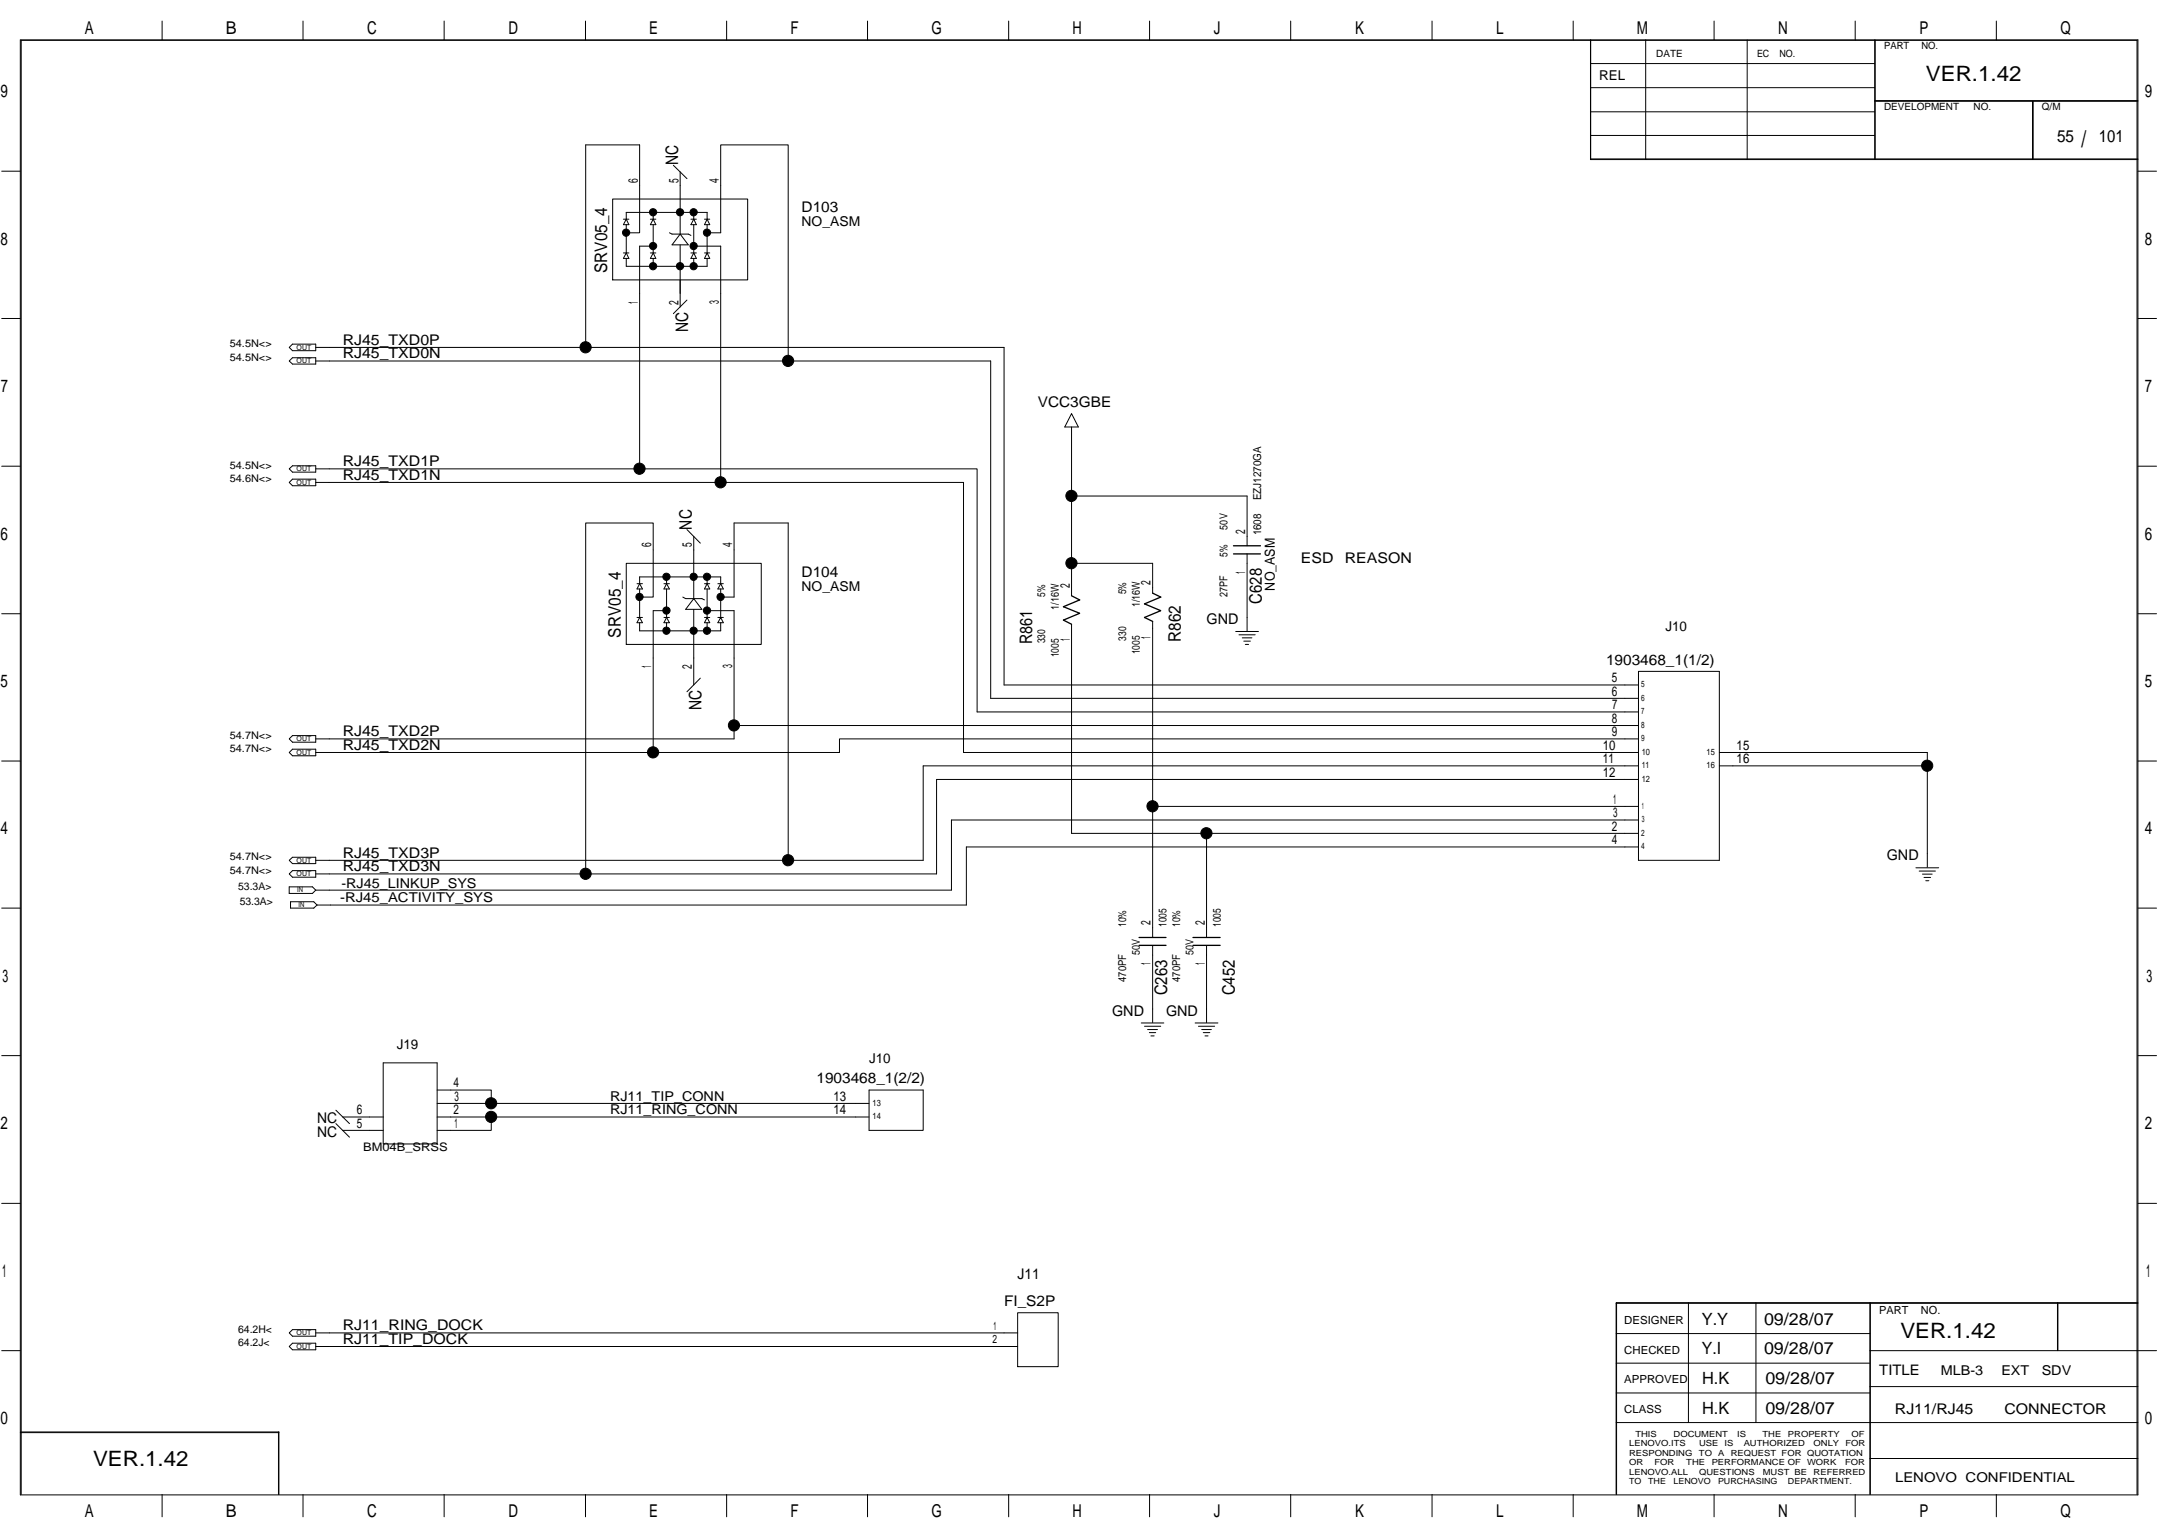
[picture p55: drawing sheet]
<svg xmlns="http://www.w3.org/2000/svg" width="420mm" height="297mm" viewBox="0 0 420 297" stroke-linecap="round" stroke-linejoin="round" font-family="sans-serif">
<defs><g id="words">
<text font-size="4.4" x="402.1" y="28.4">/</text>
<g font-size="4.1">
<text x="372.1" y="15.7">VER.1.42</text>
<text x="367.1" y="258.4">VER.1.42</text>
<text x="18" y="283.2">VER.1.42</text>
</g>
<g font-size="3.4">
<text x="16.4" y="6.6">A</text>
<text x="43.6" y="6.6">B</text>
<text x="70.9" y="6.6">C</text>
<text x="98.2" y="6.6">D</text>
<text x="125.4" y="6.6">E</text>
<text x="152.7" y="6.6">F</text>
<text x="179.9" y="6.6">G</text>
<text x="207.2" y="6.6">H</text>
<text x="234.5" y="6.6">J</text>
<text x="261.8" y="6.6">K</text>
<text x="289" y="6.6">L</text>
<text x="316.2" y="6.6">M</text>
<text x="343.5" y="6.6">N</text>
<text x="370.8" y="6.6">P</text>
<text x="398" y="6.6">Q</text>
<text x=".1" y="18.8">9</text>
<text x="414.3" y="18.8">9</text>
<text x=".1" y="47.2">8</text>
<text x="414.3" y="47.2">8</text>
<text x=".2" y="75.7">7</text>
<text x="414.3" y="75.7">7</text>
<text x=".1" y="104.2">6</text>
<text x="414.3" y="104.2">6</text>
<text x=".1" y="132.7">5</text>
<text x="414.3" y="132.7">5</text>
<text x=".1" y="161.1">4</text>
<text x="414.3" y="161.1">4</text>
<text x=".5" y="189.6">3</text>
<text x="414.6" y="189.6">3</text>
<text x=".1" y="218.1">2</text>
<text x="414.3" y="218.1">2</text>
<text x=".4" y="246.6">1</text>
<text x="414.6" y="246.6">1</text>
<text x=".1" y="275.1">0</text>
<text x="414.3" y="275.1">0</text>
<text x="16.4" y="292.9">A</text>
<text x="43.6" y="292.9">B</text>
<text x="70.9" y="292.9">C</text>
<text x="98.2" y="292.9">D</text>
<text x="125.4" y="292.9">E</text>
<text x="152.7" y="292.9">F</text>
<text x="179.9" y="292.9">G</text>
<text x="207.2" y="292.9">H</text>
<text x="234.5" y="292.9">J</text>
<text x="261.8" y="292.9">K</text>
<text x="289" y="292.9">L</text>
<text x="316.2" y="292.9">M</text>
<text x="343.5" y="292.9">N</text>
<text x="370.8" y="292.9">P</text>
<text x="398" y="292.9">Q</text>
</g>
<g font-size="3.3">
<text x="397.4" y="27.4">55</text>
<text x="405.5" y="27.4">101</text>
<text x="131" y="31.9" transform="rotate(-90 131 31.9)">NC</text>
<text x="117.3" y="52.7" transform="rotate(-90 117.3 52.7)">SRV05_4</text>
<text x="132.9" y="64.2" transform="rotate(-90 132.9 64.2)">NC</text>
<text x="133.6" y="102.3" transform="rotate(-90 133.6 102.3)">NC</text>
<text x="243.7" y="116.6" transform="rotate(-90 243.7 116.6)">C628</text>
<text x="119.9" y="123.1" transform="rotate(-90 119.9 123.1)">SRV05_4</text>
<text x="199.4" y="124.5" transform="rotate(-90 199.4 124.5)">R861</text>
<text x="228.1" y="124" transform="rotate(-90 228.1 124)">R862</text>
<text x="135.5" y="137.2" transform="rotate(-90 135.5 137.2)">NC</text>
<text x="225.5" y="192.2" transform="rotate(-90 225.5 192.2)">C263</text>
<text x="238.5" y="192.2" transform="rotate(-90 238.5 192.2)">C452</text>
<text x="328.7" y="255.8">Y.Y</text>
<text x="340.8" y="255.8">09/28/07</text>
<text x="328.7" y="261.6">Y.I</text>
<text x="340.8" y="261.6">09/28/07</text>
<text x="328.8" y="267.3">H.K</text>
<text x="341" y="267.3">09/28/07</text>
<text x="328.8" y="273">H.K</text>
<text x="341" y="273">09/28/07</text>
</g>
<g font-size="2.8">
<text x="154.8" y="41">D103</text>
<text x="66.2" y="66.6">RJ45_TXD0P</text>
<text x="66.2" y="69.2">RJ45_TXD0N</text>
<text x="200.5" y="78.6">VCC3GBE</text>
<text x="66.2" y="90">RJ45_TXD1P</text>
<text x="66.2" y="92.7">RJ45_TXD1N</text>
<text x="154.8" y="111.4">D104</text>
<text x="251.3" y="108.8">ESD</text>
<text x="259.8" y="108.8">REASON</text>
<text x="233.1" y="120.6">GND</text>
<text x="310.2" y="128.4">1903468_1(1/2)</text>
<text x="66.2" y="142.2">RJ45_TXD2P</text>
<text x="66.2" y="144.8">RJ45_TXD2N</text>
<text x="66.2" y="165.7">RJ45_TXD3P</text>
<text x="364.5" y="166.2">GND</text>
<text x="66.2" y="168.3">RJ45_TXD3N</text>
<text x="214.8" y="196.2">GND</text>
<text x="225.2" y="196.2">GND</text>
<text x="157.7" y="209.2">1903468_1(2/2)</text>
<text x="61.3" y="217">NC</text>
<text x="61.3" y="219.6">NC</text>
<text x="196.6" y="247">J11</text>
<text x="66.2" y="256.9">RJ11_RING_DOCK</text>
<text x="194" y="252.2">FI_S2P</text>
<text x="66.2" y="259.5">RJ11_TIP_DOCK</text>
<text x="363" y="265.6">TITLE</text>
<text x="366" y="273.1">RJ11/RJ45</text>
<text x="387.2" y="273.1">CONNECTOR</text>
</g>
<text font-size="2.7" x="246.2" y="114" transform="rotate(-90 246.2 114)">NO_ASM</text>
<g font-size="2.6">
<text x="308.9" y="15.5">REL</text>
<text x="123.2" y="35.3" transform="rotate(-90 123.2 35.3)">6</text>
<text x="131.1" y="35.3" transform="rotate(-90 131.1 35.3)">5</text>
<text x="138.8" y="35.3" transform="rotate(-90 138.8 35.3)">4</text>
<text x="154.8" y="43.6">NO_ASM</text>
<text x="123.2" y="58.7" transform="rotate(-90 123.2 58.7)">1</text>
<text x="131.1" y="58.8" transform="rotate(-90 131.1 58.8)">2</text>
<text x="138.8" y="58.6" transform="rotate(-90 138.8 58.6)">3</text>
<text x="125.8" y="105.7" transform="rotate(-90 125.8 105.7)">6</text>
<text x="133.6" y="105.7" transform="rotate(-90 133.6 105.7)">5</text>
<text x="141.5" y="105.7" transform="rotate(-90 141.5 105.7)">4</text>
<text x="240.5" y="103.1" transform="rotate(-90 240.5 103.1)">2</text>
<text x="206.7" y="113.5" transform="rotate(-90 206.7 113.5)">2</text>
<text x="222.3" y="113" transform="rotate(-90 222.3 113)">2</text>
<text x="240.5" y="110.8" transform="rotate(-90 240.5 110.8)">1</text>
<text x="154.8" y="114">NO_ASM</text>
<text x="206.7" y="123.9" transform="rotate(-90 206.7 123.9)">1</text>
<text x="222.3" y="123.4" transform="rotate(-90 222.3 123.4)">1</text>
<text x="321.7" y="121.8">J10</text>
<text x="125.8" y="129.1" transform="rotate(-90 125.8 129.1)">1</text>
<text x="133.6" y="129.2" transform="rotate(-90 133.6 129.2)">2</text>
<text x="141.5" y="129" transform="rotate(-90 141.5 129)">3</text>
<text x="311.4" y="131.7">5</text>
<text x="311.4" y="134.4">6</text>
<text x="311.4" y="137">7</text>
<text x="311.4" y="142.2">9</text>
<text x="311.4" y="139.6">8</text>
<text x="309.6" y="147.4">11</text>
<text x="309.6" y="144.8">10</text>
<text x="335.5" y="147.4">16</text>
<text x="335.5" y="144.8">15</text>
<text x="309.6" y="150">12</text>
<text x="311.6" y="155.2">1</text>
<text x="311.4" y="160.4">2</text>
<text x="311.6" y="157.8">3</text>
<text x="311.4" y="163.1">4</text>
<text x="65.9" y="171.4">-RJ45_LINKUP_SYS</text>
<text x="65.7" y="174.2">-RJ45_ACTIVITY_SYS</text>
<text x="222.3" y="178.7" transform="rotate(-90 222.3 178.7)">2</text>
<text x="232.7" y="178.7" transform="rotate(-90 232.7 178.7)">2</text>
<text x="222.3" y="186.4" transform="rotate(-90 222.3 186.4)">1</text>
<text x="232.7" y="186.4" transform="rotate(-90 232.7 186.4)">1</text>
<text x="76.7" y="202.7">J19</text>
<text x="87.6" y="210">4</text>
<text x="167.9" y="205.3">J10</text>
<text x="68.9" y="215.2">6</text>
<text x="87.6" y="215.2">2</text>
<text x="87.8" y="212.6">3</text>
<text x="117.8" y="212.6">RJ11_TIP_CONN</text>
<text x="117.8" y="215.2">RJ11_RING_CONN</text>
<text x="161" y="215.2">14</text>
<text x="161" y="212.6">13</text>
<text x="68.9" y="217.8">5</text>
<text x="87.8" y="217.8">1</text>
<text x="374.9" y="265.5">MLB-3</text>
<text x="386.6" y="265.5">EXT</text>
<text x="394.4" y="265.5">SDV</text>
<text x="366.1" y="286.1">LENOVO CONFIDENTIAL</text>
</g>
<text font-size="2.3" x="70.1" y="222.2">BM04B_SRSS</text>
<g font-size="2.2">
<text x="191.9" y="256.9">1</text>
<text x="313.8" y="255.7">DESIGNER</text>
<text x="363" y="253.8">PART</text>
<text x="371.1" y="253.8">NO.</text>
<text x="191.8" y="259.5">2</text>
<text x="313.8" y="261.5">CHECKED</text>
<text x="313.8" y="267.2">APPROVED</text>
<text x="313.8" y="272.9">CLASS</text>
</g>
<g font-size="2.1">
<text x="243.6" y="96.6" transform="rotate(-90 243.6 96.6)">EZJ1270GA</text>
<text x="237.1" y="107.5" transform="rotate(-90 237.1 107.5)">5%</text>
<text x="237.1" y="102.3" transform="rotate(-90 237.1 102.3)">50V</text>
<text x="243.6" y="103.4" transform="rotate(-90 243.6 103.4)">1608</text>
<text x="201.9" y="115.3" transform="rotate(-90 201.9 115.3)">5%</text>
<text x="204.5" y="117.8" transform="rotate(-90 204.5 117.8)">1/16W</text>
<text x="217.5" y="114.8" transform="rotate(-90 217.5 114.8)">5%</text>
<text x="220.2" y="117.3" transform="rotate(-90 220.2 117.3)">1/16W</text>
<text x="237.1" y="115.3" transform="rotate(-90 237.1 115.3)">27PF</text>
<text x="201.9" y="124.2" transform="rotate(-90 201.9 124.2)">330</text>
<text x="217.5" y="123.7" transform="rotate(-90 217.5 123.7)">330</text>
<text x="204.5" y="126.9" transform="rotate(-90 204.5 126.9)">1005</text>
<text x="220.2" y="126.4" transform="rotate(-90 220.2 126.4)">1005</text>
<text x="217.5" y="179" transform="rotate(-90 217.5 179)">10%</text>
<text x="225.4" y="179" transform="rotate(-90 225.4 179)">1005</text>
<text x="228" y="179" transform="rotate(-90 228 179)">10%</text>
<text x="235.8" y="179" transform="rotate(-90 235.8 179)">1005</text>
<text x="220.2" y="184.4" transform="rotate(-90 220.2 184.4)">50V</text>
<text x="230.6" y="184.4" transform="rotate(-90 230.6 184.4)">50V</text>
<text x="217.5" y="189.7" transform="rotate(-90 217.5 189.7)">470PF</text>
<text x="228" y="189.7" transform="rotate(-90 228 189.7)">470PF</text>
</g>
<g font-size="2">
<text x="44.4" y="67.1">54.5N&lt;&gt;</text>
<text x="44.4" y="69.7">54.5N&lt;&gt;</text>
<text x="44.4" y="90.5">54.5N&lt;&gt;</text>
<text x="44.4" y="93.1">54.6N&lt;&gt;</text>
<text x="44.4" y="142.7">54.7N&lt;&gt;</text>
<text x="44.4" y="145.3">54.7N&lt;&gt;</text>
<text x="44.4" y="166.1">54.7N&lt;&gt;</text>
<text x="44.4" y="168.7">54.7N&lt;&gt;</text>
<text x="46" y="171.9">53.3A&gt;</text>
<text x="46.3" y="174.8">53.3A&gt;</text>
<text x="46" y="257.4">64.2H&lt;</text>
<text x="46" y="260">64.2J&lt;</text>
</g>
<g font-size="1.9">
<text x="319.9" y="11">DATE</text>
<text x="339.4" y="11">EC</text>
<text x="343.7" y="11">NO.</text>
<text x="364" y="9.5">PART</text>
<text x="371.2" y="9.5">NO.</text>
<text x="364" y="21.3">DEVELOPMENT</text>
<text x="381.2" y="21.3">NO.</text>
<text x="394.5" y="21.3">Q/M</text>
</g>
<g font-size="1.7">
<text x="317" y="132.8">5</text>
<text x="317" y="135.4">6</text>
<text x="317.1" y="138">7</text>
<text x="317" y="143.2">9</text>
<text x="317" y="140.6">8</text>
<text x="317.1" y="145.8">10</text>
<text x="317.1" y="148.4">11</text>
<text x="329.7" y="148.4">16</text>
<text x="329.7" y="145.8">15</text>
<text x="317.1" y="151">12</text>
<text x="317" y="161.5">2</text>
<text x="317.1" y="156.2">1</text>
<text x="317.2" y="158.8">3</text>
<text x="317" y="164">4</text>
<text x="168.6" y="213.6">13</text>
<text x="168.6" y="216.2">14</text>
</g>
<g font-size="1.6">
<text x="314.7" y="281.2">RESPONDING</text>
<text x="314.7" y="279.3">LENOVO.ITS</text>
<text x="315.9" y="277.5">THIS</text>
<text x="323.3" y="277.5">DOCUMENT</text>
<text x="328.2" y="281.2">TO</text>
<text x="328.2" y="279.3">USE</text>
<text x="331.9" y="281.2">A</text>
<text x="333.2" y="279.3">IS</text>
<text x="334.3" y="281.2">REQUEST FOR QUOTATION</text>
<text x="335.6" y="277.5">IS</text>
<text x="336.8" y="279.3">AUTHORIZED</text>
<text x="340.5" y="277.5">THE</text>
<text x="345.4" y="277.5">PROPERTY</text>
<text x="350.3" y="279.3">ONLY</text>
<text x="356.5" y="279.3">FOR</text>
<text x="357.7" y="277.5">OF</text>
<text x="314.7" y="286.7">TO</text>
<text x="314.7" y="283">OR</text>
<text x="314.7" y="284.9">LENOVO.ALL</text>
<text x="318.4" y="286.7">THE</text>
<text x="319.6" y="283">FOR</text>
<text x="323.3" y="286.7">LENOVO</text>
<text x="325.7" y="283">THE</text>
<text x="328.2" y="284.9">QUESTIONS</text>
<text x="330.7" y="283">PERFORMANCE OF</text>
<text x="331.9" y="286.7">PURCHASING</text>
<text x="340.5" y="284.9">MUST BE</text>
<text x="345.4" y="286.7">DEPARTMENT.</text>
<text x="349.1" y="283">WORK</text>
<text x="350.3" y="284.9">REFERRED</text>
<text x="356.4" y="283">FOR</text>
</g>
<g font-size="1.4">
<text x="57.3" y="67.5">OUT</text>
<text x="57.3" y="70.1">OUT</text>
<text x="57.3" y="91">OUT</text>
<text x="57.3" y="93.6">OUT</text>
<text x="57.3" y="143.1">OUT</text>
<text x="57.3" y="145.8">OUT</text>
<text x="57.3" y="166.6">OUT</text>
<text x="57.3" y="169.2">OUT</text>
<text x="57.4" y="172.3">IN</text>
<text x="57.7" y="175.2">IN</text>
<text x="57.3" y="257.9">OUT</text>
<text x="57.3" y="260.5">OUT</text>
</g>
</g></defs>
<path d="M207 115.1l1.6 .8-3.2 1.3 3.2 1.2-3.2 1.4 1.6 .8M222.7 114.6l1.5 .7-3.1 1.3 3.1 1.3-3.1 1.4 1.6 .7M238.3 105.4h5.2M238.3 107h5.2M220 181.1h5.2M220 182.6h5.2M230.5 181.1h5.2M230.5 182.6h5.2" fill="none" stroke="#000" stroke-width=".25"/>
<g fill="none" stroke="#000" stroke-width=".19">
<path d="M3.9 7.7h409.1v281h-409.1zM31.3 4.1v3.6M58.5 4.1v3.6M85.8 4.1v3.6M113.1 4.1v3.6M140.4 4.1v3.6M167.6 4.1v3.6M194.8 4.1v3.6M222.1 4.1v3.6M249.3 4.1v3.6M276.6 4.1v3.6M303.9 4.1v3.6"/>
<path d="M307.2 7.7v23.1h105.8M307.2 12.3h55M307.2 16.9h55M307.3 7.7v23.1M317.9 7.7v23.1M331.1 4.1v3.6M337.5 7.7v23.1M358.4 4.1v3.6M362.2 7.7v23.1M362.2 19.4h50.8M362.2 19.6h50.8M385.6 4.1v3.6"/>
<path d="M392.6 19.6v11.2M392.8 19.6v11.2M.3 33.1h3.6M118.4 38.4h26v15.7h-26zM130.1 31.9l2.6 2.6M131.4 33.2v12M307.2 30.7h105.8M307.2 21.6h55M307.3 26.2h54.9M413 33.1h3.6M120.4 48.9h1.1M120.4 42.3h1.1"/>
<path d="M121 42.3v-1.3h15.6v1.3M121 49.9v1.5h15.6v-1.5M121 48.9l.5 1h-1.1zM121 42.3l.5 1.1h-1.1zM121 45h2.6v-17h-10.5v39.1M121 43.4v5.5M125.6 48.9h1.1M125.6 42.3h1.1M126.2 43.4v5.5M126.2 47.5h-2.6v43.1M126.2 41v1.3M126.2 49.9v1.5"/>
<path d="M126.2 48.9l.5 1h-1.1zM126.2 42.3l.5 1.1h-1.1zM129.3 45l.5 .2h3.2l.5 .3M131.4 47.3v4.1M131.4 45.2l1.6 2.1h-3.2zM131.4 51.5v7.8M131.4 51.4v.1M131.4 41v.1M132.7 58l-2.6 2.6M133.5 48.9h1M133.5 42.3h1M134 43.4v5.5"/>
<path d="M134 48.9l.5 1h-1zM134 47.5h5.2v45.7M134 41v1.3M134 49.9v1.5M134 42.3l.5 1.1h-1zM136.1 48.9h1M136.1 42.3h1M136.6 48.9l.5 1h-1zM136.6 42.3l.5 1.1h-1zM136.6 45h2.6v-17h13.1v41.7M136.6 43.4v5.5M.3 61.5h3.6"/>
<path d="M55.9 67.1l.6-.6h4.5v1.2h-4.5zM56.5 69.1h4.5v1.2h-4.5l-.6-.6zM61 69.7h130.4v65.2h125.1M61 67.1h133v65.2h122.5M207 79.9l1.3 2.6h-2.6zM413 61.5h3.6M.3 90h3.6M55.9 93.2l.6-.7h4.5v1.3h-4.5zM55.9 90.6l.6-.6h4.5v1.2h-4.5zM61 93.2h125.1v52.1h130.4M123.6 90.6h65.2v46.9h127.7M123.6 90.6h-62.6"/>
<path d="M207 95.8h33.9v9.6M207 82.5v26.3h15.7v5.8M413 90h3.6M.3 118.5h3.6M121 108.8h26.1v15.7h-26.1zM123.1 112.7h1M123.1 119.3h1M123.6 119.3l.5 1h-1zM123.6 112.7l.5 1h-1zM123.6 112.7v-1.3h15.6v1.3M123.6 115.3h2.6v-14.3h-13.1v67.8M123.6 113.7v5.6"/>
<path d="M128.3 119.3h1M128.3 112.7h1M128.8 113.7v5.6M128.8 117.9h-2.6v27.4h36v-2.6h154.3M128.8 119.3l.5 1h-1zM128.8 112.7l.5 1h-1zM128.8 111.4v1.3M131.9 115.3l.5 .3h3.2l.5 .3M132.7 102.3l2.6 2.6M134 115.6l1.6 2.1h-3.2zM134 103.6v12M134 117.7v4.1"/>
<path d="M134.1 111.4l-.1 .1M136.1 119.3h1M136.1 112.7h1M136.6 119.3l.5 1h-1zM136.6 112.7l.5 1h-1zM136.6 113.7v5.6M136.6 117.9h5.2v22.2h174.7M136.6 111.4v1.3M138.7 119.3h1M138.7 112.7h1M139.2 115.3h2.6v-14.3h10.5v65.2h-91.3M139.2 119.3l.5 1h-1z"/>
<path d="M139.2 112.7l.5 1h-1zM139.2 113.7v5.6M207 108.8v6.3M240.9 107v14.8M413 118.5h3.6M123.6 120.3v1.5h15.6v-1.5M128.8 120.3v1.5M134 121.9v10.4M134.1 121.8l-.1 .1M135.3 131l-2.6 2.6M136.6 120.3v1.5M207 120.6v40.4h109.5"/>
<path d="M222.7 120v61.1M238.7 122h4.4M239.3 122.6h3.2M240 123.2h1.8M240.3 123.8h1.2M240.6 124.5h.6M316.5 129.7h15.6v36.5h-15.6zM.3 147h3.6M55.9 142.7l.6-.6h4.5v1.2h-4.5zM56.5 144.7h4.5v1.3h-4.5l-.6-.7zM61 145.3h65.2M141.8 140.1v2.6h-80.8"/>
<path d="M316.5 150.5h-135.6v18.3h-119.9M316.5 147.9h-138.2v18.3h-26M316.5 155.7h-93.8M316.5 158.4h-132.7v13.5h-122.8M332.1 145.3h40.2v22.2M332.1 147.9h40.2M413 147h3.6M.3 175.4h3.6M55.9 171.3h4.5l.6 .6-.6 .7h-4.5zM55.9 166.2l.6-.6h4.5v1.2h-4.5zM56.1 174.2h4.5l.6 .6-.6 .6h-4.5zM56.5 168.1h4.5v1.3h-4.5l-.6-.6z"/>
<path d="M233.1 161v20.1M316.5 163.6h-129.8v11.2h-125.5M370.1 167.6h4.4M370.7 168.2h3.2M371.4 168.8h1.8M371.7 169.5h1.2M372 170.1h.6M413 175.4h3.6M220.5 197.6h4.3M221.1 198.2h3.1M221.7 198.8h1.9M222 199.4h1.3"/>
<path d="M222.7 182.6v14.9M230.9 197.6h4.4M231.5 198.2h3.1M232.1 198.8h1.9M232.4 199.4h1.3M233.1 182.6v14.9M.3 203.9h3.6M64.9 217l2.6 2.6M64.9 214.4l2.6 2.6M66.2 215.7h7.8M66.2 218.3h7.8M74 205.3h10.4v15.6h-10.4z"/>
<path d="M84.4 210.5h10.5v2.6h73M84.4 213.1h10.5M84.4 215.7h10.5M167.9 215.7h-73v2.6h-10.5M167.9 210.5h10.4v7.8h-10.4zM222.3 200.1h.7M232.8 200.1h.6M413 203.9h3.6M.3 232.4h3.6M413 232.4h3.6M55.9 257.4l.6-.6h4.5v1.3h-4.5zM196.6 253.5h7.8v10.4h-7.8z"/>
<path d="M196.6 257.4h-135.6M312.2 251.7h100.8M312.2 257.6h49M312.3 251.6v37M326.2 251.6v23.1M339.2 251.6v23.1M361.2 251.6v37M361.3 251.6v37M397.5 251.6v9.3M413 251.6h-100.8v37M.3 260.9h3.6M3.9 276.6h50v12"/>
<path d="M3.9 276.7h50M53.8 276.6v12M55.9 260.1l.6-.7h4.5v1.3h-4.5zM196.6 260.1h-135.6M312.2 274.7h100.8M312.2 263.3h49M312.2 269h49M361.2 267.8h51.8M361.2 260.9h55.4M4.1 288.6v-280.8h408.7v280.8M31.3 288.6v4.3M58.5 288.6v4.3"/>
<path d="M85.8 288.6v4.3M113.1 288.6v4.3M140.4 288.6v4.3M167.6 288.6v4.3M194.8 288.6v4.3M222.1 288.6v4.3M249.3 288.6v4.3M276.6 288.6v4.3M303.9 288.6v4.3M331.1 288.6v4.3M358.4 288.6v4.3M361.2 281.7h51.8"/>
<path d="M385.6 288.6v4.3"/>
</g>
<g fill="#000" stroke="#000" stroke-width=".19">
<circle cx="121" cy="44.9" r=".7"/>
<circle cx="126.2" cy="47.5" r=".7"/>
<circle cx="126.2" cy="51.4" r=".7"/>
<circle cx="126.2" cy="41" r=".7"/>
<circle cx="131.4" cy="51.4" r=".7"/>
<circle cx="131.4" cy="41" r=".7"/>
<circle cx="134" cy="51.4" r=".7"/>
<circle cx="134" cy="41" r=".7"/>
<circle cx="134" cy="47.5" r=".7"/>
<circle cx="136.6" cy="44.9" r=".7"/>
<circle cx="113.1" cy="67.1" r="1.08"/>
<circle cx="152.2" cy="69.7" r="1.08"/>
<circle cx="123.5" cy="90.5" r="1.08"/>
<circle cx="139.2" cy="93.1" r="1.08"/>
<circle cx="207" cy="95.8" r="1.08"/>
<circle cx="123.5" cy="115.3" r=".7"/>
<circle cx="128.7" cy="117.9" r=".7"/>
<circle cx="128.7" cy="111.4" r=".7"/>
<circle cx="134" cy="111.4" r=".7"/>
<circle cx="136.6" cy="117.9" r=".7"/>
<circle cx="136.6" cy="111.4" r=".7"/>
<circle cx="139.2" cy="115.3" r=".7"/>
<circle cx="207" cy="108.8" r="1.08"/>
<circle cx="128.7" cy="121.8" r=".7"/>
<circle cx="134" cy="121.8" r=".7"/>
<circle cx="136.6" cy="121.8" r=".7"/>
<circle cx="126.2" cy="145.3" r="1.08"/>
<circle cx="141.8" cy="140.1" r="1.08"/>
<circle cx="222.6" cy="155.7" r="1.08"/>
<circle cx="372.3" cy="147.9" r="1.08"/>
<circle cx="113.1" cy="168.8" r="1.08"/>
<circle cx="152.2" cy="166.1" r="1.08"/>
<circle cx="233.1" cy="160.9" r="1.08"/>
<circle cx="94.9" cy="215.7" r="1.08"/>
<circle cx="94.9" cy="213.1" r="1.08"/>
</g>
<use href="#words"/>
</svg>
